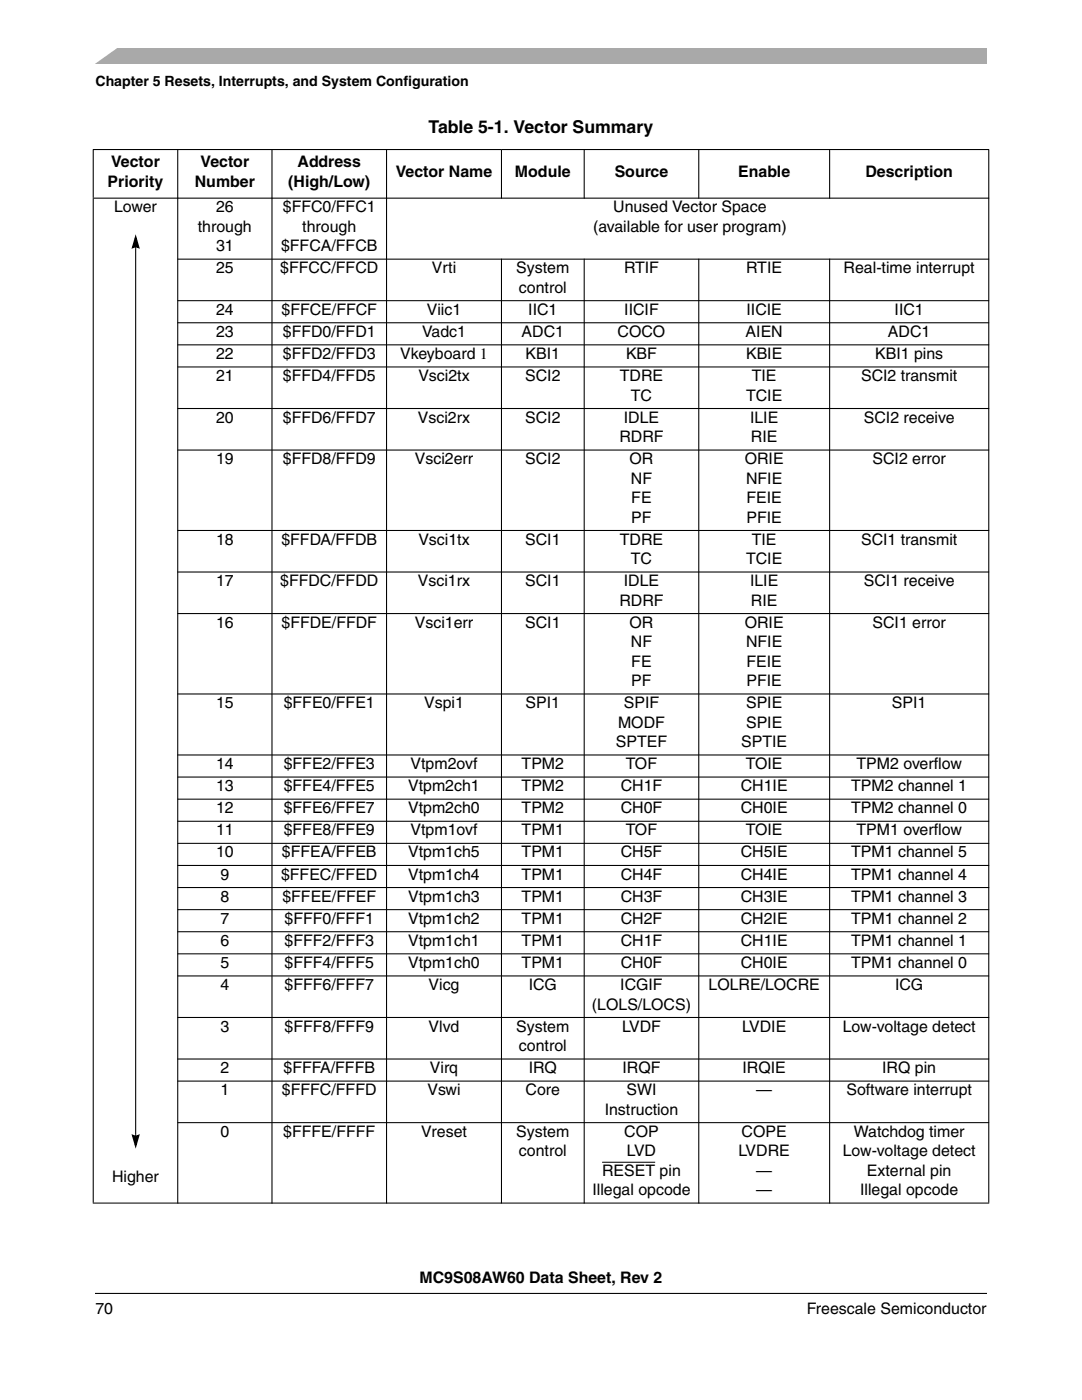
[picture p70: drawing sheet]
<svg xmlns="http://www.w3.org/2000/svg" width="216mm" height="279mm" viewBox="0 0 216 279" stroke-linecap="round" stroke-linejoin="round" font-family="sans-serif">
<defs><g id="words">
<text font-size="3.5" x="85.5" y="26.6">Table 5-1. Vector Summary</text>
<g font-size="3.2">
<text x="22.2" y="33.4">Vector</text>
<text x="40" y="33.4">Vector</text>
<text x="59.4" y="33.4">Address</text>
<text x="79" y="35.3">Vector Name</text>
<text x="102.8" y="35.3">Module</text>
<text x="122.7" y="35.3">Source</text>
<text x="147.3" y="35.3">Enable</text>
<text x="172.7" y="35.3">Description</text>
<text x="21.5" y="37.3">Priority</text>
<text x="38.9" y="37.3">Number</text>
<text x="57.5" y="37.3">(High/Low)</text>
<text x="22.8" y="42.4">Lower</text>
<text x="39.5" y="46.2">through</text>
<text x="43.1" y="42.4">26</text>
<text x="56.4" y="42.4">$FFC0/FFC1</text>
<text x="60.3" y="46.2">through</text>
<text x="118.3" y="46.2">(available for user program)</text>
<text x="122.4" y="42.4">Unused Vector Space</text>
<text x="43.1" y="50.1">31</text>
<text x="56.1" y="50.1">$FFCA/FFCB</text>
<text x="43.1" y="54.5">25</text>
<text x="55.9" y="54.5">$FFCC/FFCD</text>
<text x="86.2" y="54.5">Vrti</text>
<text x="103" y="54.5">System</text>
<text x="103.6" y="58.4">control</text>
<text x="124.5" y="54.5">RTIF</text>
<text x="148.9" y="54.5">RTIE</text>
<text x="168.3" y="54.5">Real-time interrupt</text>
<text x="43.1" y="62.8">24</text>
<text x="56.2" y="62.8">$FFCE/FFCF</text>
<text x="85.2" y="62.8">Viic1</text>
<text x="105.4" y="62.8">IIC1</text>
<text x="124.6" y="62.8">IICIF</text>
<text x="149" y="62.8">IICIE</text>
<text x="178.5" y="62.8">IIC1</text>
<text x="43.1" y="67.2">23</text>
<text x="43.1" y="71.6">22</text>
<text x="56.4" y="67.2">$FFD0/FFD1</text>
<text x="56.4" y="71.6">$FFD2/FFD3</text>
<text x="79.8" y="71.6">Vkeyboard 1</text>
<text x="84.2" y="67.2">Vadc1</text>
<text x="104.1" y="67.2">ADC1</text>
<text x="104.9" y="71.6">KBI1</text>
<text x="123.2" y="67.2">COCO</text>
<text x="124.9" y="71.6">KBF</text>
<text x="148.8" y="67.2">AIEN</text>
<text x="148.9" y="71.6">KBIE</text>
<text x="174.6" y="71.6">KBI1 pins</text>
<text x="177.2" y="67.2">ADC1</text>
<text x="43.1" y="76.1">21</text>
<text x="56.4" y="76.1">$FFD4/FFD5</text>
<text x="83.5" y="76.1">Vsci2tx</text>
<text x="104.8" y="76.1">SCI2</text>
<text x="123.7" y="76.1">TDRE</text>
<text x="150" y="76.1">TIE</text>
<text x="171.8" y="76.1">SCI2 transmit</text>
<text x="125.9" y="79.9">TC</text>
<text x="148.9" y="79.9">TCIE</text>
<text x="43.1" y="84.3">20</text>
<text x="56.4" y="84.3">$FFD6/FFD7</text>
<text x="83.4" y="84.3">Vsci2rx</text>
<text x="104.8" y="84.3">SCI2</text>
<text x="123.6" y="88.2">RDRF</text>
<text x="124.5" y="84.3">IDLE</text>
<text x="149.7" y="84.3">ILIE</text>
<text x="149.8" y="88.2">RIE</text>
<text x="172.4" y="84.3">SCI2 receive</text>
<text x="43.1" y="92.6">19</text>
<text x="56.4" y="92.6">$FFD8/FFD9</text>
<text x="82.8" y="92.6">Vsci2err</text>
<text x="104.8" y="92.6">SCI2</text>
<text x="125.6" y="92.6">OR</text>
<text x="148.6" y="92.6">ORIE</text>
<text x="174.1" y="92.6">SCI2 error</text>
<text x="125.9" y="96.5">NF</text>
<text x="126" y="100.4">FE</text>
<text x="148.9" y="96.5">NFIE</text>
<text x="149" y="100.4">FEIE</text>
<text x="126" y="104.3">PF</text>
<text x="149" y="104.3">PFIE</text>
<text x="43.1" y="108.7">18</text>
<text x="56.2" y="108.7">$FFDA/FFDB</text>
<text x="83.5" y="108.7">Vsci1tx</text>
<text x="104.8" y="108.7">SCI1</text>
<text x="123.7" y="108.7">TDRE</text>
<text x="125.9" y="112.6">TC</text>
<text x="148.9" y="112.6">TCIE</text>
<text x="150" y="108.7">TIE</text>
<text x="171.8" y="108.7">SCI1 transmit</text>
<text x="43.1" y="117">17</text>
<text x="55.9" y="117">$FFDC/FFDD</text>
<text x="83.4" y="117">Vsci1rx</text>
<text x="104.8" y="117">SCI1</text>
<text x="124.5" y="117">IDLE</text>
<text x="149.7" y="117">ILIE</text>
<text x="172.4" y="117">SCI1 receive</text>
<text x="43.1" y="125.3">16</text>
<text x="56.2" y="125.3">$FFDE/FFDF</text>
<text x="82.8" y="125.3">Vsci1err</text>
<text x="104.8" y="125.3">SCI1</text>
<text x="123.6" y="120.9">RDRF</text>
<text x="125.6" y="125.3">OR</text>
<text x="148.6" y="125.3">ORIE</text>
<text x="149.8" y="120.9">RIE</text>
<text x="174.1" y="125.3">SCI1 error</text>
<text x="125.9" y="129.2">NF</text>
<text x="148.9" y="129.2">NFIE</text>
<text x="126" y="133">FE</text>
<text x="126" y="136.9">PF</text>
<text x="149" y="133">FEIE</text>
<text x="149" y="136.9">PFIE</text>
<text x="43.1" y="141.3">15</text>
<text x="56.6" y="141.3">$FFE0/FFE1</text>
<text x="84.6" y="141.3">Vspi1</text>
<text x="104.9" y="141.3">SPI1</text>
<text x="124.5" y="141.3">SPIF</text>
<text x="148.9" y="141.3">SPIE</text>
<text x="178" y="141.3">SPI1</text>
<text x="122.9" y="149.1">SPTEF</text>
<text x="123.3" y="145.2">MODF</text>
<text x="147.9" y="149.1">SPTIE</text>
<text x="148.9" y="145.2">SPIE</text>
<text x="43.1" y="153.5">14</text>
<text x="56.6" y="153.5">$FFE2/FFE3</text>
<text x="81.9" y="153.5">Vtpm2ovf</text>
<text x="104.1" y="153.5">TPM2</text>
<text x="124.9" y="153.5">TOF</text>
<text x="148.8" y="153.5">TOIE</text>
<text x="170.9" y="153.5">TPM2 overf</text>
<text x="186.3" y="153.5">low</text>
<text x="43.1" y="157.9">13</text>
<text x="56.6" y="157.9">$FFE4/FFE5</text>
<text x="81.5" y="157.9">Vtpm2ch1</text>
<text x="104.1" y="157.9">TPM2</text>
<text x="123.9" y="157.9">CH1F</text>
<text x="147.8" y="157.9">CH1IE</text>
<text x="169.9" y="157.9">TPM2 channel 1</text>
<text x="43.1" y="162.3">12</text>
<text x="43.1" y="166.7">11</text>
<text x="56.6" y="162.3">$FFE6/FFE7</text>
<text x="56.6" y="166.7">$FFE8/FFE9</text>
<text x="81.5" y="162.3">Vtpm2ch0</text>
<text x="81.9" y="166.7">Vtpm1ovf</text>
<text x="104.1" y="166.7">TPM1</text>
<text x="104.1" y="162.3">TPM2</text>
<text x="123.9" y="162.3">CH0F</text>
<text x="124.9" y="166.7">TOF</text>
<text x="147.8" y="162.3">CH0IE</text>
<text x="148.8" y="166.7">TOIE</text>
<text x="169.9" y="162.3">TPM2 channel 0</text>
<text x="170.9" y="166.7">TPM1 overf</text>
<text x="186.3" y="166.7">low</text>
<text x="43.1" y="171.1">10</text>
<text x="56.3" y="171.1">$FFEA/FFEB</text>
<text x="81.5" y="171.1">Vtpm1ch5</text>
<text x="104.1" y="171.1">TPM1</text>
<text x="123.9" y="171.1">CH5F</text>
<text x="147.8" y="171.1">CH5IE</text>
<text x="169.9" y="171.1">TPM1 channel 5</text>
<text x="44" y="175.5">9</text>
<text x="44" y="180">8</text>
<text x="56.1" y="175.5">$FFEC/FFED</text>
<text x="56.4" y="180">$FFEE/FFEF</text>
<text x="81.5" y="175.5">Vtpm1ch4</text>
<text x="81.5" y="180">Vtpm1ch3</text>
<text x="104.1" y="180">TPM1</text>
<text x="104.1" y="175.5">TPM1</text>
<text x="123.9" y="180">CH3F</text>
<text x="123.9" y="175.5">CH4F</text>
<text x="147.8" y="175.5">CH4IE</text>
<text x="147.8" y="180">CH3IE</text>
<text x="169.9" y="175.5">TPM1 channel 4</text>
<text x="169.9" y="180">TPM1 channel 3</text>
<text x="44" y="184.4">7</text>
<text x="56.8" y="184.4">$FFF0/FFF1</text>
<text x="81.5" y="184.4">Vtpm1ch2</text>
<text x="104.1" y="184.4">TPM1</text>
<text x="123.9" y="184.4">CH2F</text>
<text x="147.8" y="184.4">CH2IE</text>
<text x="169.9" y="184.4">TPM1 channel 2</text>
<text x="44" y="188.8">6</text>
<text x="56.8" y="188.8">$FFF2/FFF3</text>
<text x="81.5" y="188.8">Vtpm1ch1</text>
<text x="104.1" y="188.8">TPM1</text>
<text x="123.9" y="188.8">CH1F</text>
<text x="147.8" y="188.8">CH1IE</text>
<text x="169.9" y="188.8">TPM1 channel 1</text>
<text x="44" y="193.2">5</text>
<text x="44" y="197.6">4</text>
<text x="56.8" y="193.2">$FFF4/FFF5</text>
<text x="56.8" y="197.6">$FFF6/FFF7</text>
<text x="81.5" y="193.2">Vtpm1ch0</text>
<text x="85.5" y="197.6">Vicg</text>
<text x="104.1" y="193.2">TPM1</text>
<text x="105.5" y="197.6">ICG</text>
<text x="123.8" y="197.6">ICGIF</text>
<text x="123.9" y="193.2">CH0F</text>
<text x="141.4" y="197.6">LOLRE/LOCRE</text>
<text x="147.8" y="193.2">CH0IE</text>
<text x="169.9" y="193.2">TPM1 channel 0</text>
<text x="178.6" y="197.6">ICG</text>
<text x="118.1" y="201.5">(LOLS/LOCS)</text>
<text x="44" y="205.9">3</text>
<text x="56.8" y="205.9">$FFF8/FFF9</text>
<text x="85.5" y="205.9">Vlvd</text>
<text x="103" y="205.9">System</text>
<text x="103.6" y="209.8">control</text>
<text x="124.1" y="205.9">LVDF</text>
<text x="148.1" y="205.9">LVDIE</text>
<text x="168.2" y="205.9">Low-voltage detect</text>
<text x="44" y="214.2">2</text>
<text x="56.6" y="214.2">$FFFA/FFFB</text>
<text x="85.8" y="214.2">Virq</text>
<text x="105.5" y="214.2">IRQ</text>
<text x="124.2" y="214.2">IRQF</text>
<text x="148.2" y="214.2">IRQIE</text>
<text x="176" y="214.2">IRQ pin</text>
<text x="44" y="218.6">1</text>
<text x="56.3" y="218.6">$FFFC/FFFD</text>
<text x="85.3" y="218.6">Vswi</text>
<text x="104.9" y="218.6">Core</text>
<text x="125" y="218.6">SWI</text>
<text x="150.9" y="218.6">—</text>
<text x="168.9" y="218.6">Software interrupt</text>
<text x="44" y="226.9">0</text>
<text x="56.5" y="226.9">$FFFE/FFFF</text>
<text x="84" y="226.9">Vreset</text>
<text x="103" y="226.9">System</text>
<text x="120.7" y="222.5">Instruction</text>
<text x="124.6" y="226.9">COP</text>
<text x="148" y="226.9">COPE</text>
<text x="170.4" y="226.9">Watchdog timer</text>
<text x="103.6" y="230.8">control</text>
<text x="125.1" y="230.8">LVD</text>
<text x="147.4" y="230.8">LVDRE</text>
<text x="168.2" y="230.8">Low-voltage detect</text>
<text x="22.4" y="235.9">Higher</text>
<text x="118.2" y="238.5">Illegal opcode</text>
<text x="120.1" y="234.6">RESET pin</text>
<text x="150.9" y="234.6">—</text>
<text x="150.9" y="238.5">—</text>
<text x="171.6" y="238.5">Illegal opcode</text>
<text x="173" y="234.6">External pin</text>
<text x="83.7" y="256.1">MC9S08AW60 Data Sheet, Rev 2</text>
<text x="19" y="262.3">70</text>
<text x="161" y="262.3">Freescale Semiconductor</text>
</g>
<g font-size="2.8">
<text x="19" y="17.2">Chapter 5 Resets, Interrupts, and System Conf</text>
<text x="80.5" y="17.2">iguration</text>
</g>
</g></defs>
<path d="M19 9.5h177.8v3.2h-177.8z" fill="#a7a9ac"/>
<g fill="#fff">
<path d="M17.1 9.2h6.8l-5.3 3.8h-1.5z"/>
<path d="M19 258.1h177.8z"/>
</g>
<path d="M19 257.2h177.8v2.3h-177.8z" fill="#fff"/>
<path d="M27.1 49.1v177.8M19 258.1h177.8" fill="none" stroke="#000" stroke-width=".21"/>
<path d="M120.1 232h10.6" fill="none" stroke="#000" stroke-width=".2"/>
<g fill="#000" stroke="#000" stroke-width=".21">
<path d="M18.6 29.9v9.6zM35.5 29.8v9.8zM54.3 29.8v9.8zM77.1 29.8v9.8zM18.5 29.8h81.5zM100.1 29.8v9.8zM116.6 29.8v9.8zM139.4 29.8v9.8zM165.5 29.8v9.8zM100.2 29.8h97.2zM18.5 39.5h178.9zM35.4 51.7h162z"/>
<path d="M35.4 60h162zM35.4 64.4h162zM35.4 68.8h162zM35.4 73.2h162zM35.4 81.5h162zM35.4 89.8h162zM35.4 105.9h162zM35.4 114.2h162zM35.4 122.4h162zM35.4 138.5h162zM35.4 150.7h162zM35.4 155.1h162z"/>
<path d="M35.4 159.5h162zM35.4 163.9h162zM35.4 168.3h162zM35.4 172.7h162zM35.4 177.1h162zM35.4 181.5h162zM35.4 185.9h162zM35.4 190.4h162zM35.4 194.8h162zM35.4 203.1h162zM35.4 211.3h162zM35.4 215.8h162z"/>
<path d="M35.4 224h162zM18.6 39.6v200.4zM35.5 39.5v200.7zM54.3 39.5v200.7zM77.1 39.5v200.7zM100.1 51.6v188.6zM116.6 51.6v188.6zM139.4 51.6v188.6zM165.5 51.6v188.6zM197.3 29.9v210.1zM18.5 240.1h178.9z"/>
</g>
<path d="M27.1 47.4l.5 1.9-.5-.2-.6 .2zM26.5 226.7l.6 .2 .5-.2-.5 1.9z" fill="none" stroke="#000" stroke-width=".38"/>
<path d="M27.1 47.4l.5 1.9-.5-.2-.6 .2zM26.5 226.7l.6 .2 .5-.2-.5 1.9z" fill="#000"/>
<use href="#words"/>
</svg>
